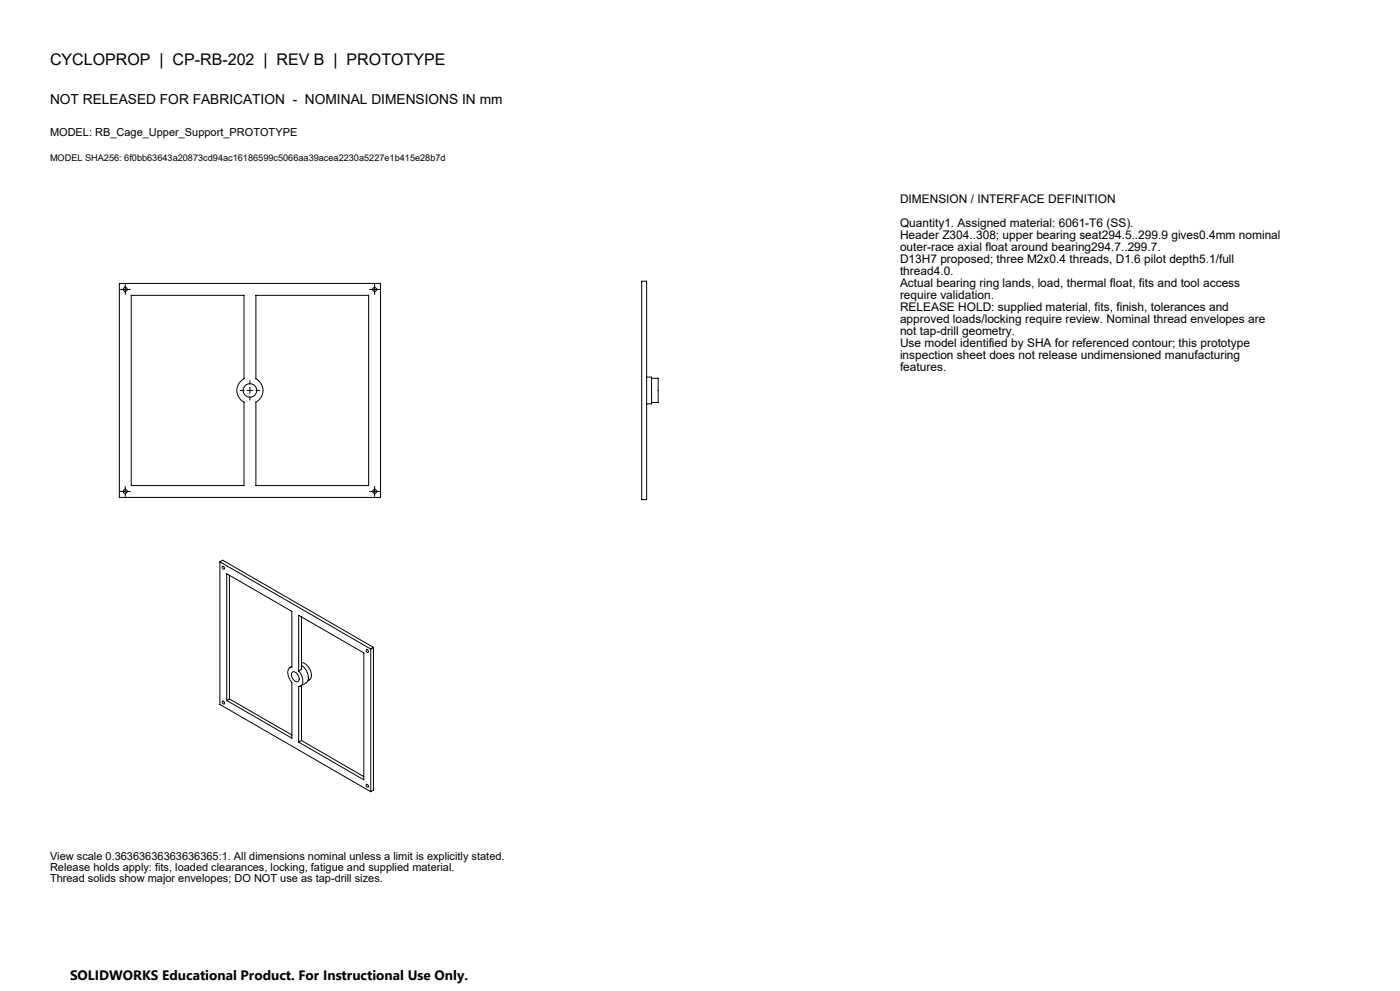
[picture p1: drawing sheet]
<svg xmlns="http://www.w3.org/2000/svg" width="420mm" height="297mm" viewBox="0 0 420 297" stroke-linecap="round" stroke-linejoin="round" font-family="sans-serif">
<defs><g id="words">
<text font-size="4.8" x="15" y="19.4">CYCLOPROP | CP-RB-202 | REV B | PROTOTYPE</text>
<g font-size="4.1">
<text x="15" y="31.1">NOT RELEASED FOR FABRICATION - NOMINAL DIMENSIONS IN mm</text>
<text x="21" y="293.7">SOLIDWORKS Educational Product. For Instructional Use Only.</text>
</g>
<g font-size="3.6">
<text x="270" y="60.8">DIMENSION / INTERFACE DEFINITION</text>
<text x="270" y="68">Quantity1. Assigned material: 6061-T6 (SS).</text>
<text x="270" y="71.6">Header Z304..308; upper bearing seat294.5..299.9 gives0.4mm nominal</text>
<text x="270" y="75.2">outer-race axial float around bearing294.7..299.7.</text>
<text x="270" y="78.8">D13H7 proposed; three M2x0.4 threads, D1.6 pilot depth5.1/full</text>
<text x="270" y="82.4">thread4.0.</text>
<text x="270" y="86">Actual bearing ring lands, load, thermal float, fits and tool access</text>
<text x="270" y="89.6">require validation.</text>
<text x="270" y="93.2">RELEASE HOLD: supplied material, fits, finish, tolerances and</text>
<text x="270" y="96.8">approved loads/locking require review. Nominal thread envelopes are</text>
<text x="270" y="100.4">not tap-drill geometry.</text>
<text x="270" y="104">Use model identified by SHA for referenced contour; this prototype</text>
<text x="270" y="107.6">inspection sheet does not release undimensioned manufacturing</text>
<text x="270" y="111.2">features.</text>
</g>
<g font-size="3.3">
<text x="15" y="40.7">MODEL: RB_Cage_Upper_Support_PROTOTYPE</text>
<text x="15" y="257.7">View scale 0.36363636363636365:1. All dimensions nominal unless a limit is explicitly stated.</text>
<text x="15" y="261.1">Release holds apply: fits, loaded clearances, locking, fatigue and supplied material.</text>
<text x="15" y="264.5">Thread solids show major envelopes; DO NOT use as tap-drill sizes.</text>
</g>
<text font-size="2.7" x="15" y="48.4">MODEL SHA256: 6f0bb63643a20873cd94ac16186599c5066aa39acea2230a5227e1b415e28b7d</text>
</g></defs>
<g fill="none" stroke="#000" stroke-width=".3">
<path d="M35.8 84.9h78.4v64.2h-78.4zM36.1 86.7h3M37.6 85.2v3.1M39.4 88.5h33.8v25a3.9 3.9 0 0 0-2.2 3.5 3.9 3.9 0 0 0 2.2 3.5v25h-33.8zM76.8 88.5h33.8v57h-33.8v-25a3.9 3.9 0 0 0 2.1-3.5 3.9 3.9 0 0 0-2.1-3.5zM110.9 86.7h3M112.4 85.2v3.1M192.5 84.3h1.5v65.5h-1.5zM72 117h1.2M74.1 117h1.8M75 114.1v1.1M75 116.1v1.8"/>
<path d="M75 118.8v1.1M76.8 117h1.1M194 113h1.5v8h-1.5M195.5 113.4h1.9v7.2h-1.9M36.1 147.3h3M37.6 145.8v3M110.9 147.3h3M112.4 145.8v3M66 168.4l45.2 26.1M66 168.4v42.7l45.2 26.2M66 168.4l.8-.5 45.2 26.1M66.7 169.8a.46 .46 0 0 1 .6 .2 .46 .46 0 0 1-.2 .6l-.4-.4z"/>
<path d="M68 171.9l19.6 11.3v16.7a2.01 2.01 0 0 0-.9 3.2l.9 1.4v16.7l-19.6-11.3zM68.8 172.4v37.1M87.6 199.7l-.6 .4M90.5 199.4a4.3 4.3 0 0 1 1.7 4.9l-2 1.3M90.5 198.6a3.8 3.8 0 0 1 2.6 4.9l-.7 .5M90.5 184.9v15.7l-.9 .5M109.9 194.8a.43 .43 0 0 1 .5 .2 .43 .43 0 0 1-.2 .5zM111.2 194.5v42.8M112 194v42.8l-.8 .5M112 194l-.8 .5M66.7 210.1a.48 .48 0 0 1 .6 .3 .48 .48 0 0 1-.2 .6l-.4-.4zM68.8 209.5l18.8 10.8"/>
<path d="M68.8 209.5l-.8 .4M87.7 201.4a1.85 1.85 0 0 1 1.7 .9 1.85 1.85 0 0 1 0 2 1.99 1.99 0 0 1-1.7-2.9zM89.6 201.1a3.2 3.2 0 0 1 .5 4.5l-.5 .1v16.7M89.6 201.1v-16.7l19.5 11.3v38l-19.5-11.3M90.5 205.5v16.4M90.5 221.9l-.9 .5M90.5 221.9l18.6 10.9M109.9 235.1a.43 .43 0 0 1 .6 .2 .43 .43 0 0 1-.4 .6l-.2-.5z"/>
<circle cx="37.6" cy="86.7" r=".6"/>
<circle cx="112.4" cy="86.7" r=".61"/>
<circle cx="75" cy="117" r="2.03"/>
<circle cx="37.6" cy="147.3" r=".59"/>
<circle cx="112.4" cy="147.3" r=".6"/>
</g>
<use href="#words"/>
</svg>
